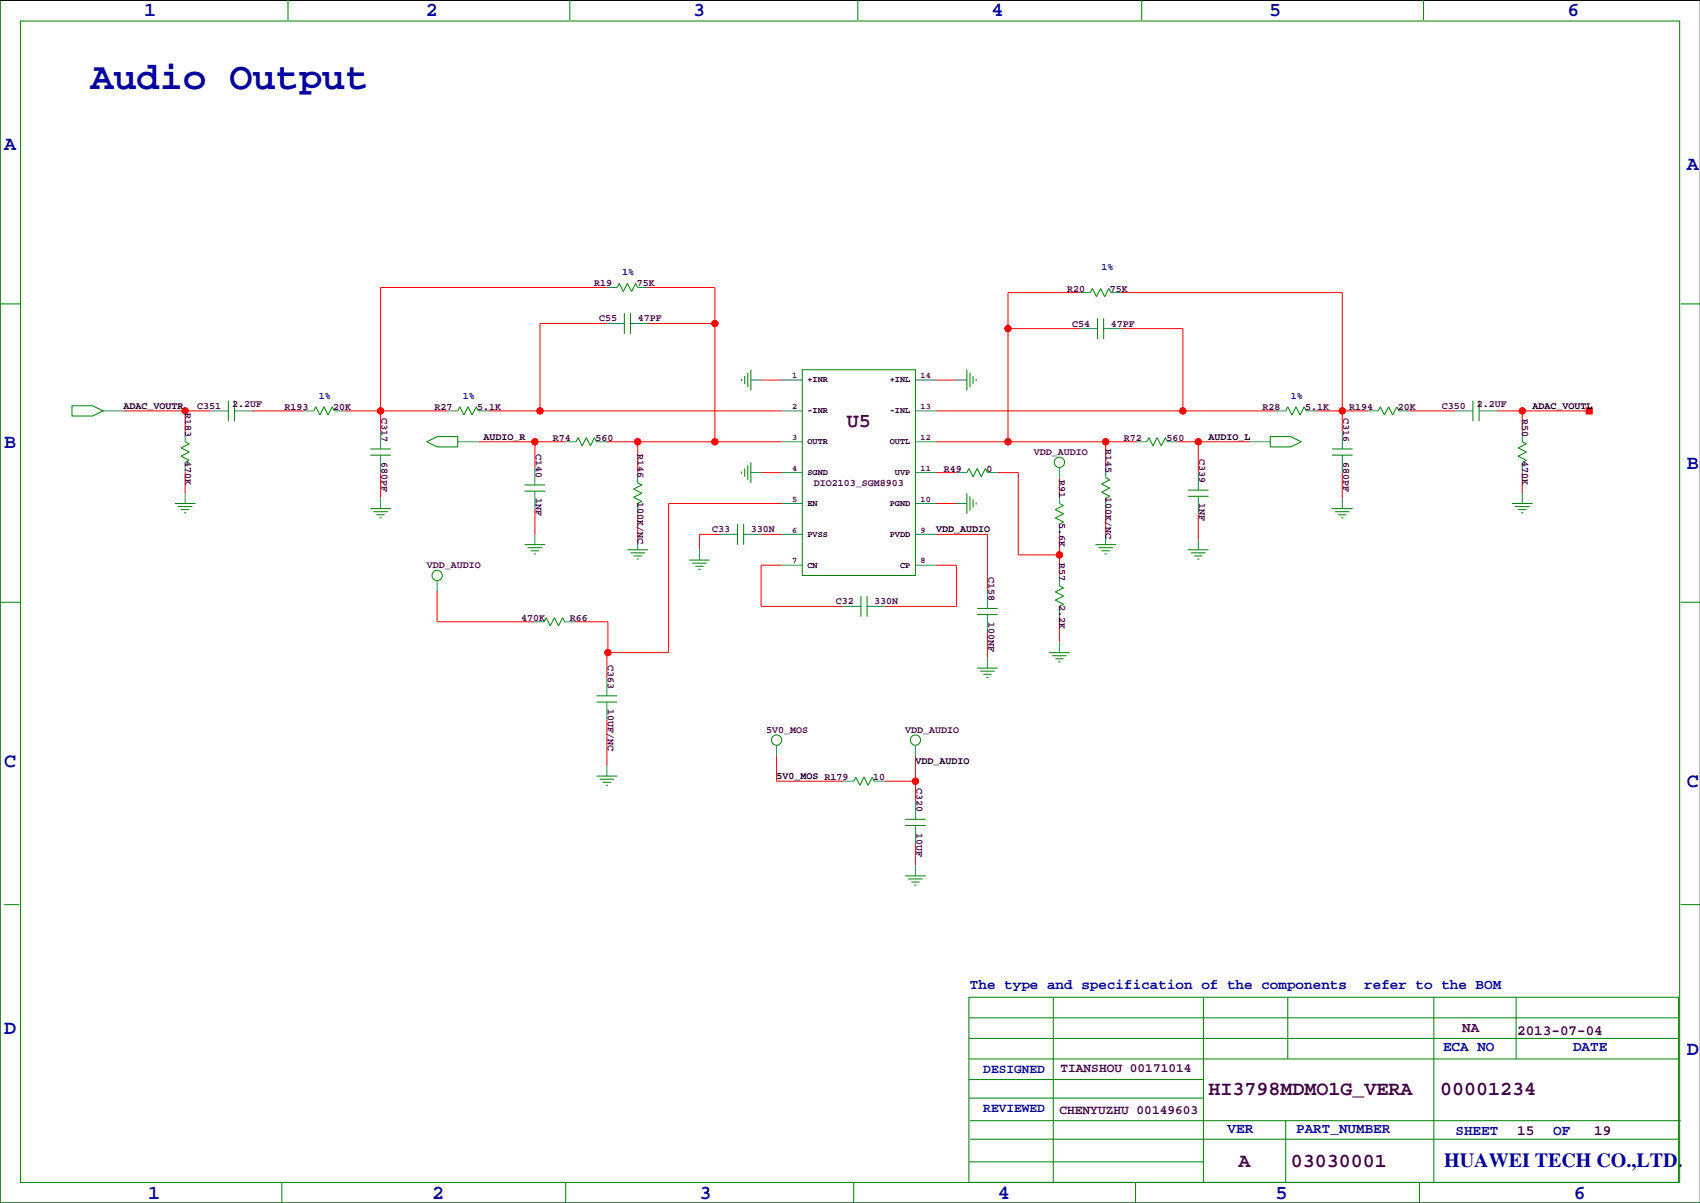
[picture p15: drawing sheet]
<svg xmlns="http://www.w3.org/2000/svg" width="420mm" height="297mm" viewBox="0 0 420 297" stroke-linecap="round" stroke-linejoin="round" font-family="sans-serif">
<defs><g id="words">
<text font-size="9.5" fill="#0000a0" x="22.4" y="22">Audio Output</text>
<g font-size="4.9" fill="#0000a0">
<text x="35.6" y="3.9">1</text>
<text x="105.2" y="3.9">2</text>
<text x="171.2" y="3.9">3</text>
<text x="244.9" y="3.9">4</text>
<text x="313.4" y="3.9">5</text>
<text x="387.1" y="3.9">6</text>
<text x="1" y="36.9">A</text>
<text x="416.6" y="42">A</text>
<text x="1" y="110.6">B</text>
<text x="416.6" y="115.7">B</text>
<text x="1" y="189.3">C</text>
<text x="416.6" y="194.4">C</text>
<text x="1" y="255.4">D</text>
<text x="416.6" y="260.5">D</text>
<text x="356.6" y="288">HUAWEI TECH CO.,LTD.</text>
<text x="36.6" y="296">1</text>
<text x="106.7" y="296">2</text>
<text x="172.7" y="296">3</text>
<text x="246.4" y="296">4</text>
<text x="315" y="296">5</text>
<text x="388.6" y="296">6</text>
</g>
<g font-size="4.9" fill="#400040">
<text x="209.1" y="105.4">U5</text>
<text x="298.5" y="270.5">HI3798MDMO1G_VERA</text>
<text x="355.6" y="270.5">00001234</text>
<text x="305.9" y="288.3">A</text>
<text x="318.8" y="288.3">03030001</text>
</g>
<g font-size="3.5" fill="#0000a0">
<text x="239.5" y="244.2">The type and specification of the components</text>
<text x="336.9" y="244.2">refer to the BOM</text>
<text x="356.4" y="259.4">ECA NO</text>
<text x="388.5" y="259.4">DATE</text>
<text x="303.1" y="279.7">VER</text>
<text x="320.1" y="279.7">PART_NUMBER</text>
<text x="359.4" y="280.3">SHEET</text>
<text x="383.5" y="280.3">OF</text>
</g>
<g font-size="3.5" fill="#400040">
<text x="361.1" y="254.9">NA</text>
<text x="374.6" y="255.7">2013-07-04</text>
<text x="374.6" y="280.3">15</text>
<text x="393.7" y="280.3">19</text>
</g>
<g font-size="3.2" fill="#0000a0">
<text x="242.8" y="264.9">DESIGNED</text>
<text x="242.8" y="274.5">REVIEWED</text>
</g>
<g font-size="3.2" fill="#400040">
<text x="261.9" y="264.7">TIANSHOU 00171014</text>
<text x="261.6" y="275.1">CHENYUZHU 00149603</text>
</g>
<g font-size="2.5" fill="#400040">
<text x="146.7" y="70.7">R19</text>
<text x="157.2" y="70.7">75K</text>
<text x="263.5" y="72">R20</text>
<text x="274.1" y="72">75K</text>
<text x="148" y="79.4">C55</text>
<text x="157.5" y="79.4">47PF</text>
<text x="264.8" y="80.6">C54</text>
<text x="274.3" y="80.6">47PF</text>
<text x="45.7" y="101.9" transform="rotate(90 45.7 101.9)">R183</text>
<text x="48.7" y="101">C351</text>
<text x="57.4" y="100.5">2.2UF</text>
<text x="70.3" y="101.2">R193</text>
<text x="82.3" y="101.2">20K</text>
<text x="107.3" y="101.2">R27</text>
<text x="117.9" y="101.2">5.1K</text>
<text x="311.8" y="101.2">R28</text>
<text x="322.3" y="101.2">5.1K</text>
<text x="333.2" y="101.2">R194</text>
<text x="345.2" y="101.2">20K</text>
<text x="356" y="101">C350</text>
<text x="364.7" y="100.5">2.2UF</text>
<text x="94.2" y="103.2" transform="rotate(90 94.2 103.2)">C317</text>
<text x="331.7" y="103.2" transform="rotate(90 331.7 103.2)">C316</text>
<text x="375.9" y="103.4" transform="rotate(90 375.9 103.4)">R50</text>
<text x="45.7" y="113.9" transform="rotate(90 45.7 113.9)">470K</text>
<text x="132.3" y="112" transform="rotate(90 132.3 112)">C140</text>
<text x="136.5" y="108.8">R74</text>
<text x="147.1" y="108.8">560</text>
<text x="157.5" y="112" transform="rotate(90 157.5 112)">R146</text>
<text x="255.3" y="112.4">VDD_AUDIO</text>
<text x="273" y="110.8" transform="rotate(90 273 110.8)">R145</text>
<text x="277.5" y="108.8">R72</text>
<text x="288" y="108.8">560</text>
<text x="296.1" y="113.3" transform="rotate(90 296.1 113.3)">C339</text>
<text x="375.9" y="113.9" transform="rotate(90 375.9 113.9)">470K</text>
<text x="94.2" y="114.2" transform="rotate(90 94.2 114.2)">680PF</text>
<text x="201" y="119.9">DIO2103_SGM8903</text>
<text x="233" y="116.4">R49</text>
<text x="243.6" y="116.4">0</text>
<text x="261.6" y="118.6" transform="rotate(90 261.6 118.6)">R91</text>
<text x="331.7" y="114.2" transform="rotate(90 331.7 114.2)">680PF</text>
<text x="132.3" y="123" transform="rotate(90 132.3 123)">1NF</text>
<text x="157.5" y="124.1" transform="rotate(90 157.5 124.1)">100K/NC</text>
<text x="273" y="122.8" transform="rotate(90 273 122.8)">100K/NC</text>
<text x="296.1" y="124.3" transform="rotate(90 296.1 124.3)">1NF</text>
<text x="175.9" y="131.4">C33</text>
<text x="185.4" y="131.4">330N</text>
<text x="261.6" y="129.1" transform="rotate(90 261.6 129.1)">5.6K</text>
<text x="105.4" y="140.3">VDD_AUDIO</text>
<text x="244.1" y="142.5" transform="rotate(90 244.1 142.5)">C158</text>
<text x="261.6" y="138.9" transform="rotate(90 261.6 138.9)">R57</text>
<text x="206.4" y="149.2">C32</text>
<text x="215.9" y="149.2">330N</text>
<text x="261.6" y="149.5" transform="rotate(90 261.6 149.5)">2.2K</text>
<text x="128.7" y="153.3">470K</text>
<text x="140.7" y="153.3">R66</text>
<text x="244.1" y="153.5" transform="rotate(90 244.1 153.5)">100NF</text>
<text x="150.1" y="164.1" transform="rotate(90 150.1 164.1)">C363</text>
<text x="150.1" y="175.1" transform="rotate(90 150.1 175.1)">10UF/NC</text>
<text x="189.2" y="181">5V0_MOS</text>
<text x="223.5" y="181">VDD_AUDIO</text>
<text x="215.6" y="192.6">10</text>
<text x="226.3" y="194.6" transform="rotate(90 226.3 194.6)">C320</text>
<text x="226.3" y="205.6" transform="rotate(90 226.3 205.6)">10UF</text>
</g>
<g font-size="2.5" fill="#0000a0">
<text x="153.7" y="67.9">1%</text>
<text x="272" y="66.7">1%</text>
<text x="78.7" y="98.4">1%</text>
<text x="114.3" y="98.4">1%</text>
<text x="318.8" y="98.4">1%</text>
</g>
<g font-size="2.5">
<text x="30.5" y="101">ADAC_VOUTR</text>
<text x="378.5" y="101">ADAC_VOUTL</text>
<text x="119.4" y="108.6">AUDIO_R</text>
<text x="298.5" y="108.6">AUDIO_L</text>
<text x="231.1" y="131.4">VDD_AUDIO</text>
<text x="226.1" y="188.6">VDD_AUDIO</text>
<text x="191.8" y="192.4">5V0_MOS R179</text>
</g>
<g font-size="2.1" fill="#400040">
<text x="195.6" y="93.4">1</text>
<text x="227.3" y="93.4">14</text>
<text x="195.6" y="101">2</text>
<text x="227.3" y="101">13</text>
<text x="195.6" y="108.6">3</text>
<text x="227.3" y="108.6">12</text>
<text x="195.6" y="116.3">4</text>
<text x="227.3" y="116.3">11</text>
<text x="195.6" y="123.9">5</text>
<text x="227.3" y="123.9">10</text>
<text x="195.6" y="131.5">6</text>
<text x="227.3" y="131.5">9</text>
<text x="195.6" y="139.1">7</text>
<text x="227.3" y="139.1">8</text>
</g>
<g font-size="2.1">
<text x="199.4" y="94.4">+INR</text>
<text x="219.7" y="94.4">+INL</text>
<text x="199.4" y="102.1">-INR</text>
<text x="219.7" y="102.1">-INL</text>
<text x="199.4" y="109.7">OUTR</text>
<text x="219.7" y="109.7">OUTL</text>
<text x="199.4" y="117.3">SGND</text>
<text x="221" y="117.3">UVP</text>
<text x="199.4" y="124.9">EN</text>
<text x="219.7" y="124.9">PGND</text>
<text x="199.4" y="132.5">PVSS</text>
<text x="219.7" y="132.5">PVDD</text>
<text x="199.4" y="140.2">CN</text>
<text x="222.2" y="140.2">CP</text>
</g>
</g></defs>
<path d="M419.9 .1h-419.9v296.9h419.9" fill="none" stroke="#000" stroke-width=".25"/>
<g fill="none" stroke="#f00" stroke-width=".25">
<path d="M149.9 79.9h-16.6v21.6M149.9 71h-55.9v35.5M160 79.9h16.5M160 71h16.5v38.1M266.7 72.2h-17.8v36.9M276.9 72.2h54.6v34.3M188 93.8h5M231.1 93.8h5.1M248.9 81.1h17.8M276.9 81.1h15.2v20.4M30.5 101.5h21.6M45.7 101.5v5"/>
<path d="M45.7 116.7v5.1M62.2 101.5h12.7M85.1 101.5h25.4M94 116.7v6.3M118.1 109.1h21.6M120.6 101.5h72.4M132.1 109.1v6.3M149.9 109.1h43.1M157.5 109.1v7.6M188 116.7h5M231.1 116.7h5.1M231.1 101.5h83.9"/>
<path d="M231.1 109.1h49.6M246.4 116.7h5.1v20.3h10.1M261.6 118v3.8M273 109.1v6.3M290.8 109.1h17.8M295.9 109.1v7.6M325.1 101.5h12.7M331.5 116.7v6.3M348 101.5h11.4M369.6 101.5h22.8M375.9 101.5v5M375.9 116.7v5.1"/>
<path d="M132.1 125.6v6.3M157.5 126.9v6.3M177.8 131.9h-5.1v3.8M188 131.9h5M193 139.6h-5v10.1h20.3M193 124.3h-27.9v36.8h-15.2v6.4M231.1 131.9h12.7v14M231.1 139.6h5.1v10.1h-17.8M231.1 124.3h5.1M261.6 131.9v10.2M273 125.6v6.3M295.9 126.9v6.3"/>
<path d="M107.9 145.9v7.6h23.9M142 153.5h8.1v7.6M243.8 156.1v6.3M261.6 152.3v6.3M149.9 177.7v11.4M191.8 186.5v6.4h16.5M218.4 192.9h7.7M226.1 186.5v11.5M226.1 208.1v5.6"/>
<circle cx="176.5" cy="79.9" r=".76"/>
<circle cx="248.9" cy="81.1" r=".76"/>
<circle cx="45.7" cy="101.5" r=".76"/>
<circle cx="94" cy="101.5" r=".76"/>
<circle cx="132.1" cy="109.1" r=".76"/>
<circle cx="133.4" cy="101.5" r=".76"/>
<circle cx="157.5" cy="109.1" r=".76"/>
<circle cx="176.5" cy="109.1" r=".76"/>
<circle cx="248.9" cy="109.1" r=".76"/>
<circle cx="273.1" cy="109.1" r=".76"/>
<circle cx="292.1" cy="101.5" r=".76"/>
<circle cx="295.9" cy="109.1" r=".76"/>
<circle cx="331.5" cy="101.5" r=".76"/>
<circle cx="375.9" cy="101.5" r=".76"/>
<circle cx="261.6" cy="137" r=".76"/>
<circle cx="150.1" cy="161.1" r=".76"/>
<circle cx="226.1" cy="192.9" r=".76"/>
</g>
<g fill="#f00" stroke="#f00" stroke-width=".25">
<path d="M391.7 100.7h1.5v1.5h-1.5z" fill-rule="evenodd"/>
<circle cx="331.5" cy="101.5" r=".76"/>
<circle cx="292.1" cy="101.5" r=".76"/>
<circle cx="375.9" cy="101.5" r=".76"/>
<circle cx="295.9" cy="109.1" r=".76"/>
<circle cx="133.4" cy="101.5" r=".76"/>
<circle cx="132.1" cy="109.1" r=".76"/>
<circle cx="94" cy="101.5" r=".76"/>
<circle cx="45.7" cy="101.5" r=".76"/>
<circle cx="176.5" cy="79.9" r=".76"/>
<circle cx="157.5" cy="109.1" r=".76"/>
<circle cx="176.5" cy="109.1" r=".76"/>
<circle cx="226.1" cy="192.9" r=".76"/>
<circle cx="273.1" cy="109.1" r=".76"/>
<circle cx="248.9" cy="81.1" r=".76"/>
<circle cx="248.9" cy="109.1" r=".76"/>
<circle cx="261.6" cy="137" r=".76"/>
<circle cx="150.1" cy="161.1" r=".76"/>
</g>
<g fill="none" stroke="#008080" stroke-width=".25">
<path d="M149.9 71h2.5M149.9 79.9h4.3M155.7 79.9h4.3M157.5 71h2.5M266.7 72.2h2.5M274.3 72.2h2.6M185.4 93.8h2.6M193 93.8h5.1M226.1 93.8h5M236.2 93.8h2.6M266.7 81.1h4.3M272.5 81.1h4.4"/>
<path d="M25.4 101.5h5.1M45.7 106.5v2.6M45.7 114.2v2.5M52.1 101.5h4.3M57.9 101.5h4.3M74.9 101.5h2.6M82.5 101.5h2.6M94 106.5v4.4M94 112.4v4.3M110.5 101.5h2.5M113 109.1h5.1M118.1 101.5h2.5"/>
<path d="M132.1 115.4v4.3M139.7 109.1h2.5M147.3 109.1h2.6M157.5 116.7v2.5M185.4 116.7h2.6M193 116.7h5.1M193 109.1h5.1M193 101.5h5.1M226.1 116.7h5M226.1 109.1h5M226.1 101.5h5M236.2 116.7h2.6"/>
<path d="M243.8 116.7h2.6M261.6 115.4v2.6M273 115.4v2.6M280.7 109.1h2.5M288.3 109.1h2.5M295.9 116.7v4.3M308.6 109.1h5.1M315 101.5h2.5M322.6 101.5h2.5M331.5 106.5v4.4M331.5 112.4v4.3M337.8 101.5h2.6"/>
<path d="M345.4 101.5h2.6M359.4 101.5h4.3M365.3 101.5h4.3M375.9 106.5v2.6M375.9 114.2v2.5M45.7 121.8v2.5M94 123v2.6M132.1 121.3v4.3M132.1 131.9v2.6M157.5 124.3v2.6M157.5 133.2v2.5M172.7 135.7v2.6"/>
<path d="M177.8 131.9h4.3M183.6 131.9h4.4M193 131.9h5.1M193 124.3h5.1M193 139.6h5.1M226.1 131.9h5M226.1 124.3h5M226.1 139.6h5M236.2 124.3h2.6M261.6 121.8v2.5M261.6 129.4v2.5M273 123v2.6"/>
<path d="M273 131.9v2.6M295.9 122.5v4.4M295.9 133.2v2.5M331.5 123v2.6M375.9 121.8v2.5M107.9 143.4v2.5M131.8 153.5h2.6M139.4 153.5h2.6M208.3 149.7h4.3M214.1 149.7h4.3M243.8 145.9v4.3M243.8 151.8v4.3"/>
<path d="M261.6 142.1v2.5M261.6 149.7v2.6M261.6 158.6v2.5M149.9 167.5v4.3M149.9 173.3v4.4M243.8 162.4v2.6M149.9 189.1v2.5M191.8 184v2.5M208.3 192.9h2.5M215.9 192.9h2.5M226.1 184v2.5M226.1 198v4.3"/>
<path d="M226.1 203.8v4.3M226.1 213.7v2.6"/>
</g>
<g fill="none" stroke="#008000" stroke-width=".25">
<path d="M0 -.1v297.1h419.9M71.1 0v4.9M140.7 0v4.9M211.8 0v4.9M281.9 0v4.9M351.5 0v4.9M5.1 5.2h409.7v286.8h-409.7zM0 75h5.1M152.4 71l.5-1 1 2 1-2 1.1 2 1-2 .5 1M154.2 77.3v5.1M155.7 77.3v5.1M269.2 72.2l.5-1 1.1 2.1 1-2.1 1 2.1 1-2.1 .5 1"/>
<path d="M271 78.6v5.1M272.5 78.6v5.1M415 75h4.9M56.4 98.9v5.1M57.9 98.9v5.1M183.1 93.6v.5M183.9 92.8v2.1M184.7 92.1v3.5M185.4 91.3v5.1M198.1 91.3h28v50.8h-28zM238.8 91.3v5.1M239.5 92.1v3.5"/>
<path d="M240.3 92.8v2.1M241 93.6v.5M363.7 98.9v5.1M365.3 98.9v5.1M17.8 100.2h5.1l2.5 1.3-2.5 1.2h-5.1zM45.7 109.1l1 .5-2 1 2 1-2 1 2 1.1-1 .5M77.5 101.5l.5-1.1 1 2.1 1-2.1 1 2.1 1-2.1 .5 1.1M91.4 110.9h5.1M91.4 112.4h5.1M105.4 109.1l2.5-1.3h5.1v2.5h-5.1zM113 101.5l.5-1.1 1.1 2.1 1-2.1 1 2.1 1-2.1 .5 1.1M129.5 119.7h5.1"/>
<path d="M142.2 109.1l.5-1 1.1 2 1-2 1 2 1-2 .5 1M157.5 119.2l1 .5-2 1.1 2 1-2 1 2 1-1 .5M183.1 116.4v.6M183.9 115.7v2M184.7 114.9v3.6M185.4 114.2v5M238.8 116.7l.5-1 1 2 1-2 1 2 1-2 .5 1M273 118l1.1 .5-2.1 1 2.1 1-2.1 1 2.1 1-1.1 .5M283.2 109.1l.5-1 1 2 1.1-2 1 2 1-2 .5 1M313.7 107.8h5.1l2.5 1.3-2.5 1.2h-5.1zM317.5 101.5l.5-1.1 1 2.1 1-2.1 1.1 2.1 1-2.1 .5 1.1M328.9 110.9h5.1"/>
<path d="M328.9 112.4h5.1M340.4 101.5l.5-1.1 1 2.1 1-2.1 1 2.1 1-2.1 .5 1.1M375.9 109.1l1 .5-2 1 2 1-2 1 2 1.1-1 .5M43.2 124.3h5.1M43.9 125.1h3.6M44.7 125.8h2M45.5 126.6h.5M91.4 125.6h5.1M92.2 126.4h3.6M93 127.1h2M93.7 127.9h.5M129.5 134.5h5.1"/>
<path d="M129.5 121.3h5.1M130.3 135.2h3.6M131.1 136h2M131.8 136.8h.5M154.9 135.7h5.1M155.7 136.5h3.6M156.5 137.3h2M157.2 138h.5M170.2 138.3h5.1M170.9 139.1h3.6M171.7 139.8h2M182.1 129.4v5.1"/>
<path d="M183.6 129.4v5.1M238.8 121.8v5.1M239.5 122.5v3.6M240.3 123.3v2M241 124.1v.5M261.6 124.3l1 .5-2 1 2 1.1-2 1 2 1-1 .5M270.5 134.5h5.1M271.3 135.2h3.5M272 136h2.1M272.8 136.8h.5M293.4 121h5M293.4 122.5h5"/>
<path d="M293.4 135.7h5M294.1 136.5h3.6M294.9 137.3h2M295.7 138h.5M328.9 125.6h5.1M329.7 126.4h3.5M330.5 127.1h2M331.2 127.9h.5M373.4 124.3h5.1M374.1 125.1h3.6M374.9 125.8h2M375.7 126.6h.5"/>
<path d="M0 148.7h5.1M134.4 153.5l.5-1 1 2 1-2 1 2 1-2 .5 1M172.5 140.6h.5M212.6 147.2v5.1M214.1 147.2v5.1M241.3 150.2h5.1M241.3 151.8h5.1M261.6 144.6l1 .5-2 1.1 2 1-2 1 2 1-1 .5M415 148.7h4.9M147.3 171.8h5.1M147.3 173.3h5.1M241.3 165h5.1"/>
<path d="M242.1 165.7h3.5M242.8 166.5h2.1M243.6 167.2h.5M259.1 161.1h5.1M259.8 161.9h3.6M260.6 162.7h2M261.4 163.4h.5M147.3 191.6h5.1M148.1 192.4h3.5M148.8 193.2h2.1M149.6 193.9h.5M210.8 192.9l.5-1 1 2 1.1-2 1 2 1-2 .5 1"/>
<path d="M223.5 202.3h5.1M223.5 203.8h5.1M223.5 216.3h5.1M224.3 217h3.5M225 217.8h2.1M225.8 218.6h.5M1 223.4h3.8M415 223.4h4.9M239.3 246.2h175.2v45.8h-175.2zM239.3 251.3h175.2M239.3 256.4h175.2M260.1 246.2v45.8"/>
<path d="M297.2 246.2v45.8M318 246.2v15.3M354.1 246.2v45.8M374.4 246.2v15.3M239.3 266.6h57.9M239.3 261.5h175.2M239.3 271.1h57.9M239.5 276.7h175.5M317.5 276.7v15.3M69.6 292v5M139.7 292v5M210.8 292v5"/>
<path d="M239.3 286.9h57.9M239.5 281.3h175M280.4 292v5M350.5 292v5M383.5 287.4h.1"/>
<circle cx="261.6" cy="114.2" r="1.27"/>
<circle cx="107.9" cy="142.1" r="1.27"/>
<circle cx="191.8" cy="182.7" r="1.27"/>
<circle cx="226.1" cy="182.7" r="1.27"/>
</g>
<use href="#words"/>
</svg>
